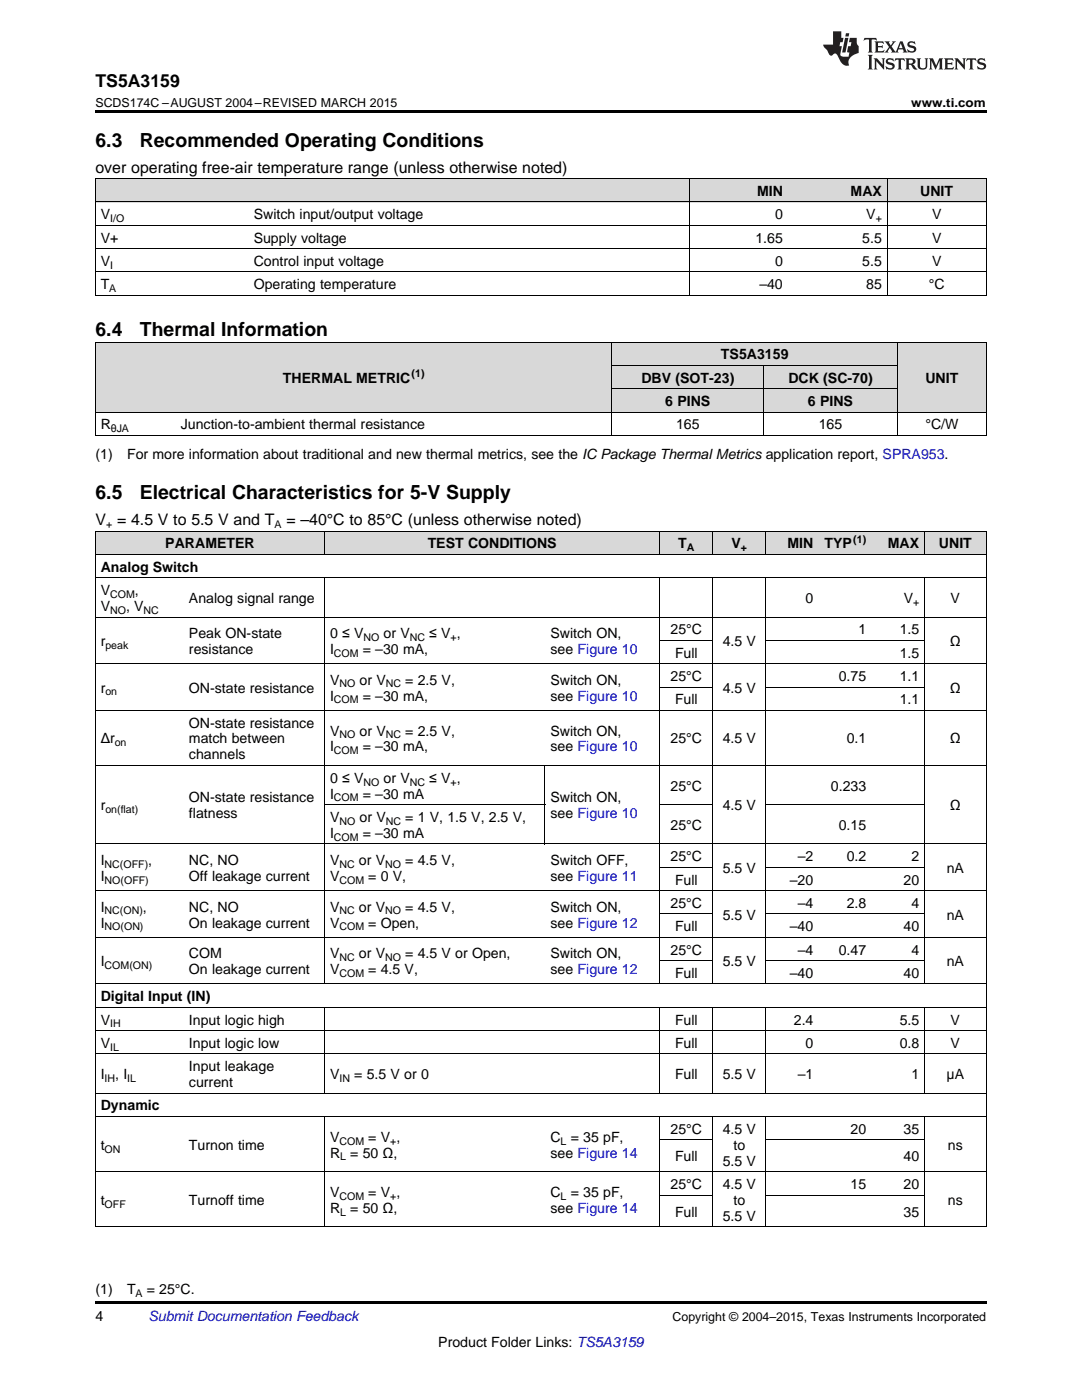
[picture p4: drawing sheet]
<svg xmlns="http://www.w3.org/2000/svg" width="216mm" height="279mm" viewBox="0 0 216 279" stroke-linecap="round" stroke-linejoin="round" font-family="sans-serif">
<defs><g id="words">
<g font-size="3.9">
<text x="19" y="29.3">6.3</text>
<text x="27.9" y="29.3">Recommended Operating Conditions</text>
<text x="19" y="67.1">6.4</text>
<text x="27.9" y="67.1">Thermal Information</text>
<text x="19" y="99.6">6.5</text>
<text x="27.9" y="99.6">Electrical Characteristics for 5-V Supply</text>
</g>
<text font-size="3.5" x="19" y="17.3">TS5A3159</text>
<g font-size="3.2">
<text x="19" y="34.4">over operating free-air temperature range (unless otherwise noted)</text>
<text x="19" y="104.8">V = 4.5 V to 5.5 V and T</text>
<text x="57.1" y="104.8">= –40°C to 85°C (unless otherwise noted)</text>
</g>
<g font-size="2.8">
<text x="151.1" y="39.1">MIN</text>
<text x="169.7" y="39.1">MAX</text>
<text x="183.6" y="39.1">UNIT</text>
<text x="20.1" y="43.7">V</text>
<text x="50.6" y="43.7">Switch input/output voltage</text>
<text x="154.7" y="43.7">0</text>
<text x="172.9" y="43.7">V</text>
<text x="186" y="43.7">V</text>
<text x="20.1" y="48.4">V+</text>
<text x="20.1" y="53.1">V</text>
<text x="50.6" y="48.4">Supply voltage</text>
<text x="50.6" y="53.1">Control input voltage</text>
<text x="150.7" y="48.4">1.65</text>
<text x="154.7" y="53.1">0</text>
<text x="172" y="48.4">5.5</text>
<text x="172" y="53.1">5.5</text>
<text x="186" y="48.4">V</text>
<text x="186" y="53.1">V</text>
<text x="20.1" y="57.7">T</text>
<text x="50.6" y="57.7">Operating temperature</text>
<text x="151.5" y="57.7">–40</text>
<text x="172.9" y="57.7">85</text>
<text x="185.3" y="57.7">°C</text>
<text x="143.9" y="71.7">TS5A3159</text>
<text x="56.4" y="76.4">THERMAL METRIC</text>
<text x="128" y="76.4">DBV (SOT-23)</text>
<text x="157.3" y="76.4">DCK (SC-70)</text>
<text x="184.6" y="76.4">UNIT</text>
<text x="132.8" y="81">6 PINS</text>
<text x="161.2" y="81">6 PINS</text>
<text x="20.1" y="85.7">R</text>
<text x="36.1" y="85.7">Junction-to-ambient thermal resistance</text>
<text x="134.9" y="85.7">165</text>
<text x="163.4" y="85.7">165</text>
<text x="184.6" y="85.7">°C/W</text>
<text x="19" y="91.5">(1)</text>
<text x="25.4" y="91.5">For more information about traditional and new thermal metrics, see the IC Package Thermal Metrics application report, SPRA953.</text>
<text x="33" y="109.4">PARAMETER</text>
<text x="85.3" y="109.4">TEST CONDITIONS</text>
<text x="135.3" y="109.4">T</text>
<text x="146" y="109.4">V</text>
<text x="157.1" y="109.4">MIN</text>
<text x="164.5" y="109.4">TYP</text>
<text x="177.2" y="109.4">MAX</text>
<text x="187.4" y="109.4">UNIT</text>
<text x="20.1" y="114.1">Analog Switch</text>
<text x="20.1" y="118.7">V</text>
<text x="26.9" y="118.7">,</text>
<text x="20.1" y="121.9">V</text>
<text x="25.1" y="121.9">, V</text>
<text x="37.7" y="120.3">Analog signal range</text>
<text x="160.7" y="120.3">0</text>
<text x="180.3" y="120.3">V</text>
<text x="189.7" y="120.3">V</text>
<text x="20.1" y="128.9">r</text>
<text x="37.7" y="127.3">Peak ON-state</text>
<text x="37.7" y="130.5">resistance</text>
<text x="65.9" y="127.3">0 ≤ V</text>
<text x="65.9" y="130.5">I</text>
<text x="72.4" y="130.5">= –30 mA,</text>
<text x="76.6" y="127.3">or V</text>
<text x="85.7" y="127.3">≤ V ,</text>
<text x="109.9" y="127.3">Switch ON,</text>
<text x="109.9" y="130.5">see Figure 10</text>
<text x="133.8" y="126.6">25°C</text>
<text x="134.7" y="131.2">Full</text>
<text x="144.2" y="128.9">4.5 V</text>
<text x="171.3" y="126.6">1</text>
<text x="179.5" y="126.6">1.5</text>
<text x="179.5" y="131.2">1.5</text>
<text x="189.5" y="128.9">Ω</text>
<text x="65.9" y="136.6">V</text>
<text x="71.8" y="136.6">or V</text>
<text x="80.9" y="136.6">= 2.5 V,</text>
<text x="109.9" y="136.6">Switch ON,</text>
<text x="133.8" y="135.9">25°C</text>
<text x="167.4" y="135.9">0.75</text>
<text x="179.5" y="135.9">1.1</text>
<text x="20.1" y="138.2">r</text>
<text x="37.7" y="138.2">ON-state resistance</text>
<text x="65.9" y="139.8">I</text>
<text x="72.4" y="139.8">= –30 mA,</text>
<text x="109.9" y="139.8">see Figure 10</text>
<text x="134.7" y="140.5">Full</text>
<text x="144.2" y="138.2">4.5 V</text>
<text x="179.5" y="140.5">1.1</text>
<text x="189.5" y="138.2">Ω</text>
<text x="20.1" y="148.4">Δr</text>
<text x="37.7" y="145.2">ON-state resistance</text>
<text x="37.7" y="148.4">match between</text>
<text x="65.9" y="146.8">V</text>
<text x="65.9" y="150">I</text>
<text x="71.8" y="146.8">or V</text>
<text x="72.4" y="150">= –30 mA,</text>
<text x="80.9" y="146.8">= 2.5 V,</text>
<text x="109.9" y="146.8">Switch ON,</text>
<text x="109.9" y="150">see Figure 10</text>
<text x="133.8" y="148.4">25°C</text>
<text x="144.2" y="148.4">4.5 V</text>
<text x="168.9" y="148.4">0.1</text>
<text x="189.5" y="148.4">Ω</text>
<text x="37.7" y="151.6">channels</text>
<text x="20.1" y="161.7">r</text>
<text x="37.7" y="160.1">ON-state resistance</text>
<text x="65.9" y="156.2">0 ≤ V</text>
<text x="65.9" y="159.4">I</text>
<text x="72.4" y="159.4">= –30 mA</text>
<text x="76.6" y="156.2">or V</text>
<text x="85.7" y="156.2">≤ V ,</text>
<text x="109.9" y="160.1">Switch ON,</text>
<text x="133.8" y="157.8">25°C</text>
<text x="144.2" y="161.7">4.5 V</text>
<text x="165.8" y="157.8">0.233</text>
<text x="189.5" y="161.7">Ω</text>
<text x="37.7" y="163.3">flatness</text>
<text x="65.9" y="164">V</text>
<text x="65.9" y="167.2">I</text>
<text x="71.8" y="164">or V</text>
<text x="72.4" y="167.2">= –30 mA</text>
<text x="80.9" y="164">= 1 V, 1.5 V, 2.5 V,</text>
<text x="109.9" y="163.3">see Figure 10</text>
<text x="133.8" y="165.6">25°C</text>
<text x="167.4" y="165.6">0.15</text>
<text x="20.1" y="172.6">I</text>
<text x="29.6" y="172.6">,</text>
<text x="37.7" y="172.6">NC, NO</text>
<text x="65.9" y="172.6">V</text>
<text x="71.6" y="172.6">or V</text>
<text x="80.9" y="172.6">= 4.5 V,</text>
<text x="109.9" y="172.6">Switch OFF,</text>
<text x="133.8" y="171.9">25°C</text>
<text x="159.2" y="171.9">–2</text>
<text x="168.9" y="171.9">0.2</text>
<text x="181.9" y="171.9">2</text>
<text x="20.1" y="175.8">I</text>
<text x="37.7" y="175.8">Off leakage current</text>
<text x="65.9" y="175.8">V</text>
<text x="73.5" y="175.8">= 0 V,</text>
<text x="109.9" y="175.8">see Figure 11</text>
<text x="134.7" y="176.5">Full</text>
<text x="144.2" y="174.2">5.5 V</text>
<text x="157.6" y="176.5">–20</text>
<text x="180.3" y="176.5">20</text>
<text x="188.9" y="174.2">nA</text>
<text x="20.1" y="181.9">I</text>
<text x="20.1" y="185.1">I</text>
<text x="28.5" y="181.9">,</text>
<text x="37.7" y="181.9">NC, NO</text>
<text x="37.7" y="185.1">On leakage current</text>
<text x="65.9" y="181.9">V</text>
<text x="65.9" y="185.1">V</text>
<text x="71.6" y="181.9">or V</text>
<text x="73.5" y="185.1">= Open,</text>
<text x="80.9" y="181.9">= 4.5 V,</text>
<text x="109.9" y="181.9">Switch ON,</text>
<text x="109.9" y="185.1">see Figure 12</text>
<text x="133.8" y="181.2">25°C</text>
<text x="134.7" y="185.8">Full</text>
<text x="144.2" y="183.5">5.5 V</text>
<text x="157.6" y="185.8">–40</text>
<text x="159.2" y="181.2">–4</text>
<text x="168.9" y="181.2">2.8</text>
<text x="180.3" y="185.8">40</text>
<text x="181.9" y="181.2">4</text>
<text x="188.9" y="183.5">nA</text>
<text x="37.7" y="191.2">COM</text>
<text x="65.9" y="191.2">V</text>
<text x="71.6" y="191.2">or V</text>
<text x="80.9" y="191.2">= 4.5 V or Open,</text>
<text x="109.9" y="191.2">Switch ON,</text>
<text x="133.8" y="190.5">25°C</text>
<text x="159.2" y="190.5">–4</text>
<text x="167.4" y="190.5">0.47</text>
<text x="181.9" y="190.5">4</text>
<text x="20.1" y="192.8">I</text>
<text x="37.7" y="194.4">On leakage current</text>
<text x="65.9" y="194.4">V</text>
<text x="73.5" y="194.4">= 4.5 V,</text>
<text x="109.9" y="194.4">see Figure 12</text>
<text x="134.7" y="195.2">Full</text>
<text x="144.2" y="192.8">5.5 V</text>
<text x="157.6" y="195.2">–40</text>
<text x="180.3" y="195.2">40</text>
<text x="188.9" y="192.8">nA</text>
<text x="20.1" y="199.8">Digital Input (IN)</text>
<text x="20.1" y="204.5">V</text>
<text x="20.1" y="209.1">V</text>
<text x="37.7" y="204.5">Input logic high</text>
<text x="37.7" y="209.1">Input logic low</text>
<text x="134.7" y="204.5">Full</text>
<text x="134.7" y="209.1">Full</text>
<text x="158.4" y="204.5">2.4</text>
<text x="160.7" y="209.1">0</text>
<text x="179.5" y="204.5">5.5</text>
<text x="179.5" y="209.1">0.8</text>
<text x="189.7" y="204.5">V</text>
<text x="189.7" y="209.1">V</text>
<text x="20.1" y="215.4">I</text>
<text x="23" y="215.4">, I</text>
<text x="37.7" y="213.8">Input leakage</text>
<text x="65.9" y="215.4">V</text>
<text x="70.7" y="215.4">= 5.5 V or 0</text>
<text x="134.7" y="215.4">Full</text>
<text x="144.2" y="215.4">5.5 V</text>
<text x="159.2" y="215.4">–1</text>
<text x="181.9" y="215.4">1</text>
<text x="188.9" y="215.4">μA</text>
<text x="20.1" y="221.6">Dynamic</text>
<text x="37.7" y="217">current</text>
<text x="65.9" y="227.9">V</text>
<text x="73.5" y="227.9">= V ,</text>
<text x="109.9" y="227.9">C</text>
<text x="113.9" y="227.9">= 35 pF,</text>
<text x="133.8" y="226.3">25°C</text>
<text x="144.2" y="226.3">4.5 V</text>
<text x="169.7" y="226.3">20</text>
<text x="180.3" y="226.3">35</text>
<text x="20.1" y="229.4">t</text>
<text x="37.7" y="229.4">Turnon time</text>
<text x="65.9" y="231">R</text>
<text x="69.9" y="231">= 50 Ω,</text>
<text x="109.9" y="231">see Figure 14</text>
<text x="134.7" y="231.8">Full</text>
<text x="144.2" y="232.6">5.5 V</text>
<text x="146.4" y="229.4">to</text>
<text x="180.3" y="231.8">40</text>
<text x="189.2" y="229.4">ns</text>
<text x="65.9" y="238.9">V</text>
<text x="73.5" y="238.9">= V ,</text>
<text x="109.9" y="238.9">C</text>
<text x="113.9" y="238.9">= 35 pF,</text>
<text x="133.8" y="237.3">25°C</text>
<text x="144.2" y="237.3">4.5 V</text>
<text x="169.7" y="237.3">15</text>
<text x="180.3" y="237.3">20</text>
<text x="20.1" y="240.5">t</text>
<text x="37.7" y="240.5">Turnoff time</text>
<text x="65.9" y="242">R</text>
<text x="69.9" y="242">= 50 Ω,</text>
<text x="109.9" y="242">see Figure 14</text>
<text x="134.7" y="242.8">Full</text>
<text x="144.2" y="243.6">5.5 V</text>
<text x="146.4" y="240.5">to</text>
<text x="180.3" y="242.8">35</text>
<text x="189.2" y="240.5">ns</text>
<text x="19" y="258.2">(1)</text>
<text x="19" y="263.6">4</text>
<text x="25.4" y="258.2">T</text>
<text x="29.3" y="258.2">= 25°C.</text>
<text x="87.5" y="268.9">Product Folder Links: TS5A3159</text>
</g>
<text font-size="2.8" fill="#0000c8" x="29.6" y="263.6">Submit Documentation Feedback</text>
<g font-size="2.5">
<text x="19" y="21.4">SCDS174C –AUGUST 2004–REVISED MARCH 2015</text>
<text x="181.8" y="21.4">www.ti.com</text>
<text x="134.2" y="263.6">Copyright © 2004–2015, Texas Instruments Incorporated</text>
</g>
<g font-size="2.1">
<text x="22" y="44.3">I/O</text>
<text x="174.7" y="44.3">+</text>
<text x="22" y="53.6">I</text>
<text x="21.8" y="58.3">A</text>
<text x="82.1" y="75.2">(1)</text>
<text x="22.1" y="86.3">θJA</text>
<text x="21.2" y="105.4">+</text>
<text x="54.8" y="105.4">A</text>
<text x="137" y="110">A</text>
<text x="147.8" y="110">+</text>
<text x="170.3" y="108.3">(1)</text>
<text x="22" y="119.3">COM</text>
<text x="22" y="122.5">NO</text>
<text x="28.6" y="122.5">NC</text>
<text x="182.2" y="120.9">+</text>
<text x="21" y="129.5">peak</text>
<text x="66.6" y="131.1">COM</text>
<text x="72.5" y="127.9">NO</text>
<text x="81.8" y="127.9">NC</text>
<text x="89.9" y="127.9">+</text>
<text x="67.7" y="137.2">NO</text>
<text x="77" y="137.2">NC</text>
<text x="21" y="138.8">on</text>
<text x="66.6" y="140.4">COM</text>
<text x="22.9" y="148.9">on</text>
<text x="67.7" y="147.4">NO</text>
<text x="77" y="147.4">NC</text>
<text x="66.6" y="150.5">COM</text>
<text x="66.6" y="159.9">COM</text>
<text x="72.5" y="156.8">NO</text>
<text x="81.8" y="156.8">NC</text>
<text x="89.9" y="156.8">+</text>
<text x="21" y="162.3">on(flat)</text>
<text x="66.6" y="167.8">COM</text>
<text x="67.7" y="164.6">NO</text>
<text x="77" y="164.6">NC</text>
<text x="20.9" y="173.2">NC(OFF)</text>
<text x="67.7" y="173.2">NC</text>
<text x="76.8" y="173.2">NO</text>
<text x="20.9" y="176.4">NO(OFF)</text>
<text x="67.7" y="176.4">COM</text>
<text x="20.9" y="182.5">NC(ON)</text>
<text x="20.9" y="185.7">NO(ON)</text>
<text x="67.7" y="182.5">NC</text>
<text x="67.7" y="185.7">COM</text>
<text x="76.8" y="182.5">NO</text>
<text x="67.7" y="191.8">NC</text>
<text x="76.8" y="191.8">NO</text>
<text x="20.9" y="193.4">COM(ON)</text>
<text x="67.7" y="195">COM</text>
<text x="22" y="205">IH</text>
<text x="22" y="209.7">IL</text>
<text x="20.9" y="215.9">IH</text>
<text x="25.4" y="215.9">IL</text>
<text x="67.7" y="215.9">IN</text>
<text x="20.9" y="230">ON</text>
<text x="67.7" y="228.4">COM</text>
<text x="67.9" y="231.6">L</text>
<text x="77.9" y="228.4">+</text>
<text x="111.9" y="228.4">L</text>
<text x="67.7" y="239.4">COM</text>
<text x="77.9" y="239.4">+</text>
<text x="111.9" y="239.4">L</text>
<text x="20.9" y="241">OFF</text>
<text x="67.9" y="242.6">L</text>
<text x="27" y="258.8">A</text>
</g>
</g></defs>
<g fill="#d8d8d8">
<path d="M19 106h17.7v4.7h-17.7z"/>
<path d="M36.7 106h28.1v4.7h-28.1z"/>
<path d="M64.8 106h44v4.7h-44z"/>
<path d="M108.8 106h22.9v4.7h-22.9z"/>
<path d="M131.7 106h10.6v4.7h-10.6z"/>
<path d="M142.3 106h10.5v4.7h-10.5z"/>
<path d="M152.8 106h10.6v4.7h-10.6z"/>
<path d="M163.4 106h10.6v4.7h-10.6z"/>
<path d="M174 106h10.5v4.7h-10.5z"/>
<path d="M184.5 106h12.3v4.7h-12.3z"/>
<path d="M19 68.3h16v14h-16z"/>
<path d="M35 68.3h87.2v14h-87.2z"/>
<path d="M122.2 77.6h30.2v4.7h-30.2z"/>
<path d="M152.4 77.6h26.7v4.7h-26.7z"/>
<path d="M179.1 68.3h17.7v14h-17.7z"/>
<path d="M122.2 73h30.2v4.6h-30.2z"/>
<path d="M152.4 73h26.7v4.6h-26.7z"/>
<path d="M122.2 68.3h30.2v4.7h-30.2z"/>
<path d="M152.4 68.3h26.7v4.7h-26.7z"/>
<path d="M19 35.7h30.6v4.7h-30.6z"/>
<path d="M49.6 35.7h87.9v4.7h-87.9z"/>
<path d="M137.5 35.7h19.8v4.7h-19.8z"/>
<path d="M157.3 35.7h19.8v4.7h-19.8z"/>
<path d="M177.1 35.7h19.7v4.7h-19.7z"/>
</g>
<path d="M19 22h177.8v.5h-177.8zM19 58.9l.2 .1zM137.4 58.9l.1 .1zM177 58.9l.1 .1zM196.7 58.9l.1 .1zM19 86.9l.2 .1zM122.1 86.9l.1 .1zM152.3 86.9l.1 .1zM179 86.9l.1 .1zM196.7 86.9l.1 .1zM19 259.7h177.8v.5h-177.8z" fill="#000"/>
<g fill="none" stroke="#000" stroke-width=".2">
<path d="M19 35.6h177.8M19.1 35.7v23.3M137.5 35.7v23.3M177 35.7v23.3M196.8 35.7v23.3M19 58.9h177.8M19 54.3h177.8M19 49.6h177.8M19 45h177.8M19 40.3h177.8M19 68.3h177.8M19.1 68.3v18.7"/>
<path d="M122.1 68.3v18.7M122.2 77.6h56.9M122.2 72.9h56.8M152.3 73v14M179 68.3v18.7M196.8 68.3v18.7M19 86.9h177.8M19 82.3h177.8M19 115.3h177.8M19 110.6h177.8M19 106h177.8M19.1 106v138.9"/>
<path d="M64.8 106v4.7M64.8 115.3v81.1M131.6 106v4.7M131.6 115.3v81.1M142.2 106v4.7M142.2 115.3v81.1M152.8 106v4.7M152.8 115.3v81.1M184.4 106v4.7M184.4 115.3v81.1M196.8 106v138.9M19 132.5h177.8"/>
<path d="M19 123.1h177.8M131.7 137.1h10.5M131.7 127.8h10.5M152.8 137.1h31.7M152.8 127.8h31.7M19 152.8h177.8M19 141.8h177.8M108.7 152.8v15.7M19 177.7h177.8M19 168.4h177.8M64.8 160.6h44M131.7 173.1h10.5"/>
<path d="M131.7 160.6h10.5M152.8 173.1h31.7M152.8 160.6h31.7M19 196.4h177.8M19 187.1h177.8M131.7 191.7h10.5M131.7 182.4h10.5M152.8 191.7h31.7M152.8 182.4h31.7M19 218.2h177.8M19 210.3h177.8M19 205.7h177.8"/>
<path d="M19 201h177.8M64.8 201v17.2M131.6 201v17.2M142.2 201v17.2M152.8 201v17.2M184.4 201v17.2M19 233.8h177.8M19 222.8h177.8M64.8 222.8v22.1M131.6 222.8v22.1M131.7 238.5h10.5M131.7 227.5h10.5"/>
<path d="M142.2 222.8v22.1M152.8 222.8v22.1M152.8 238.5h31.7M152.8 227.5h31.7M184.4 222.8v22.1M19 244.8h177.8"/>
</g>
<g fill="#231f20">
<path d="M172.5 7.6l-.1 .5 .4-.2h.6v.1v2.1l-.2 .4h.9l-.2-.4v-2.1l.1-.1h.5l.5 .2-.2-.5zM174.5 8.3l.2 .3v1.5l-.2 .4h1.8l.2-.6a1.04 1.04 0 0 1-1.3 .2v-.7h.6l.3 .2v-.6l-.3 .2h-.6v-.6l.8-.1 .4 .3-.2-.5zM176.5 8.3l.9 1.1-.9 1.1h.8l-.2-.2 .4-.7 .5 .7-.2 .2h1.5l-.2-.2 .2-.4h.9l.1 .4-.2 .2h1l-.3-.3-.7-1.9h-.5l-.9 2-.8-1 .9-1h-.8l.1 .3-.4 .5-.3-.6 .1-.2zM179.7 8.6l.4 1h-.7zM181.3 8.4a.63 .63 0 0 0-.2 .7 .63 .63 0 0 0 .6 .4l.6 .2 .1 .2a.75 .75 0 0 1-.7 .4 .75 .75 0 0 1-.6-.5l.1 .7 .1-.1a1.11 1.11 0 0 0 1.5-.6 1.13 1.13 0 0 0-1.2-.8l-.1-.4a1.04 1.04 0 0 1 1.2 .2l-.2-.5-.2 .1-.4-.2zM173.2 10.9l.2 .4v2.2l-.2 .4h1l-.3-.4v-2.2l.3-.4zM174.3 11.6l.3 .4v1.5l-.3 .4h.8l-.2-.4v-1.3l1.5 1.7v-1.9l.2-.4h-.7l.2 .4v.9l-1.1-1.3zM177 11.8a.62 .62 0 0 0-.2 .7 .62 .62 0 0 0 .6 .4l.6 .1 .1 .3a.76 .76 0 0 1-.7 .3 .76 .76 0 0 1-.7-.4l.2 .7 .1-.1a1.11 1.11 0 0 0 1.5-.6 1.13 1.13 0 0 0-1.2-.8l-.1-.4a1.04 1.04 0 0 1 1.2 .2l-.2-.6-.2 .1-.5-.1zM178.7 11.6l-.2 .6a.61 .61 0 0 1 .8-.3v1.6l-.2 .4h.9l-.2-.4v-1.6a.63 .63 0 0 1 .7 .3l-.1-.6zM180.6 11.6l.3 .4v1.5l-.3 .4h1l-.2-.2-.1-.8 .6 .2a.76 .76 0 0 0 1.2 .7l-1-1a.58 .58 0 0 0 .6-.5 .58 .58 0 0 0-.5-.6zM181.4 11.9h.1a.45 .45 0 0 1 .5 .1 .45 .45 0 0 1 .1 .5l-.8 .2zM182.9 11.6l.2 .2a2.17 2.17 0 0 0 .3 1.9 .99 .99 0 0 0 1.6-.6v-1.1l.2-.4h-.7l.2 .2a1.92 1.92 0 0 1-.2 1.8 .6 .6 0 0 1-.9-.5v-1.1l.2-.4zM185.4 11.6l.2 .4v1.5l-.2 .4h.7l-.2-.4v-1.4l.8 1.8 .8-1.8v1.4l-.2 .4h.9l-.2-.4v-1.5l.2-.4h-.8l-.6 1.5-.6-1.5zM188.4 11.6l.2 .4v1.5l-.2 .4h1.8l.1-.6a1.04 1.04 0 0 1-1.2 .1v-.6h.5l.4 .2v-.6l-.4 .2h-.5v-.7h.8l.3 .3-.1-.6zM190.5 11.6l.2 .4v1.5l-.2 .4h.7l-.2-.4v-1.3l1.5 1.7v-1.9l.2-.4h-.7l.2 .4v.9l-1.1-1.3zM192.9 11.6l-.1 .6a.61 .61 0 0 1 .7-.3l.1 1.6-.3 .4h1l-.3-.4 .1-1.6a.63 .63 0 0 1 .7 .3l-.1-.6zM195.2 11.8a.62 .62 0 0 0-.2 .7 .62 .62 0 0 0 .6 .4l.6 .1 .1 .3a.76 .76 0 0 1-.7 .3 .76 .76 0 0 1-.6-.4l.1 .7 .1-.1a1.11 1.11 0 0 0 1.6-.6 1.13 1.13 0 0 0-1.3-.8l-.1-.4a1.04 1.04 0 0 1 1.2 .2l-.1-.6-.2 .1-.5-.1z"/>
<path d="M166.2 6.3v2.6h-1.9v.4l.8 .9a.91 .91 0 0 0 1 .8 .56 .56 0 0 1 .5-.3 .56 .56 0 0 1 .5 .3l.4 .8a1.53 1.53 0 0 0 1.9 1.2 1.54 1.54 0 0 1 1-2.1l.9-.3v-1.4a1.52 1.52 0 0 1-.4-1.6h-1.3l-.2 .8h.5l-.2 .8h-.5l-.1 1v.2l.4 .1-.2 .8a1.93 1.93 0 0 1-1.6-.3l.3-1.8h-.5l.2-.8h.4l.2-.8h-.4v-1.3zM168.6 7.6l-.6 2.9h.7l.6-2.9zM168.8 6.6l-.1 .7h.6l.2-.7z"/>
</g>
<use href="#words"/>
</svg>
